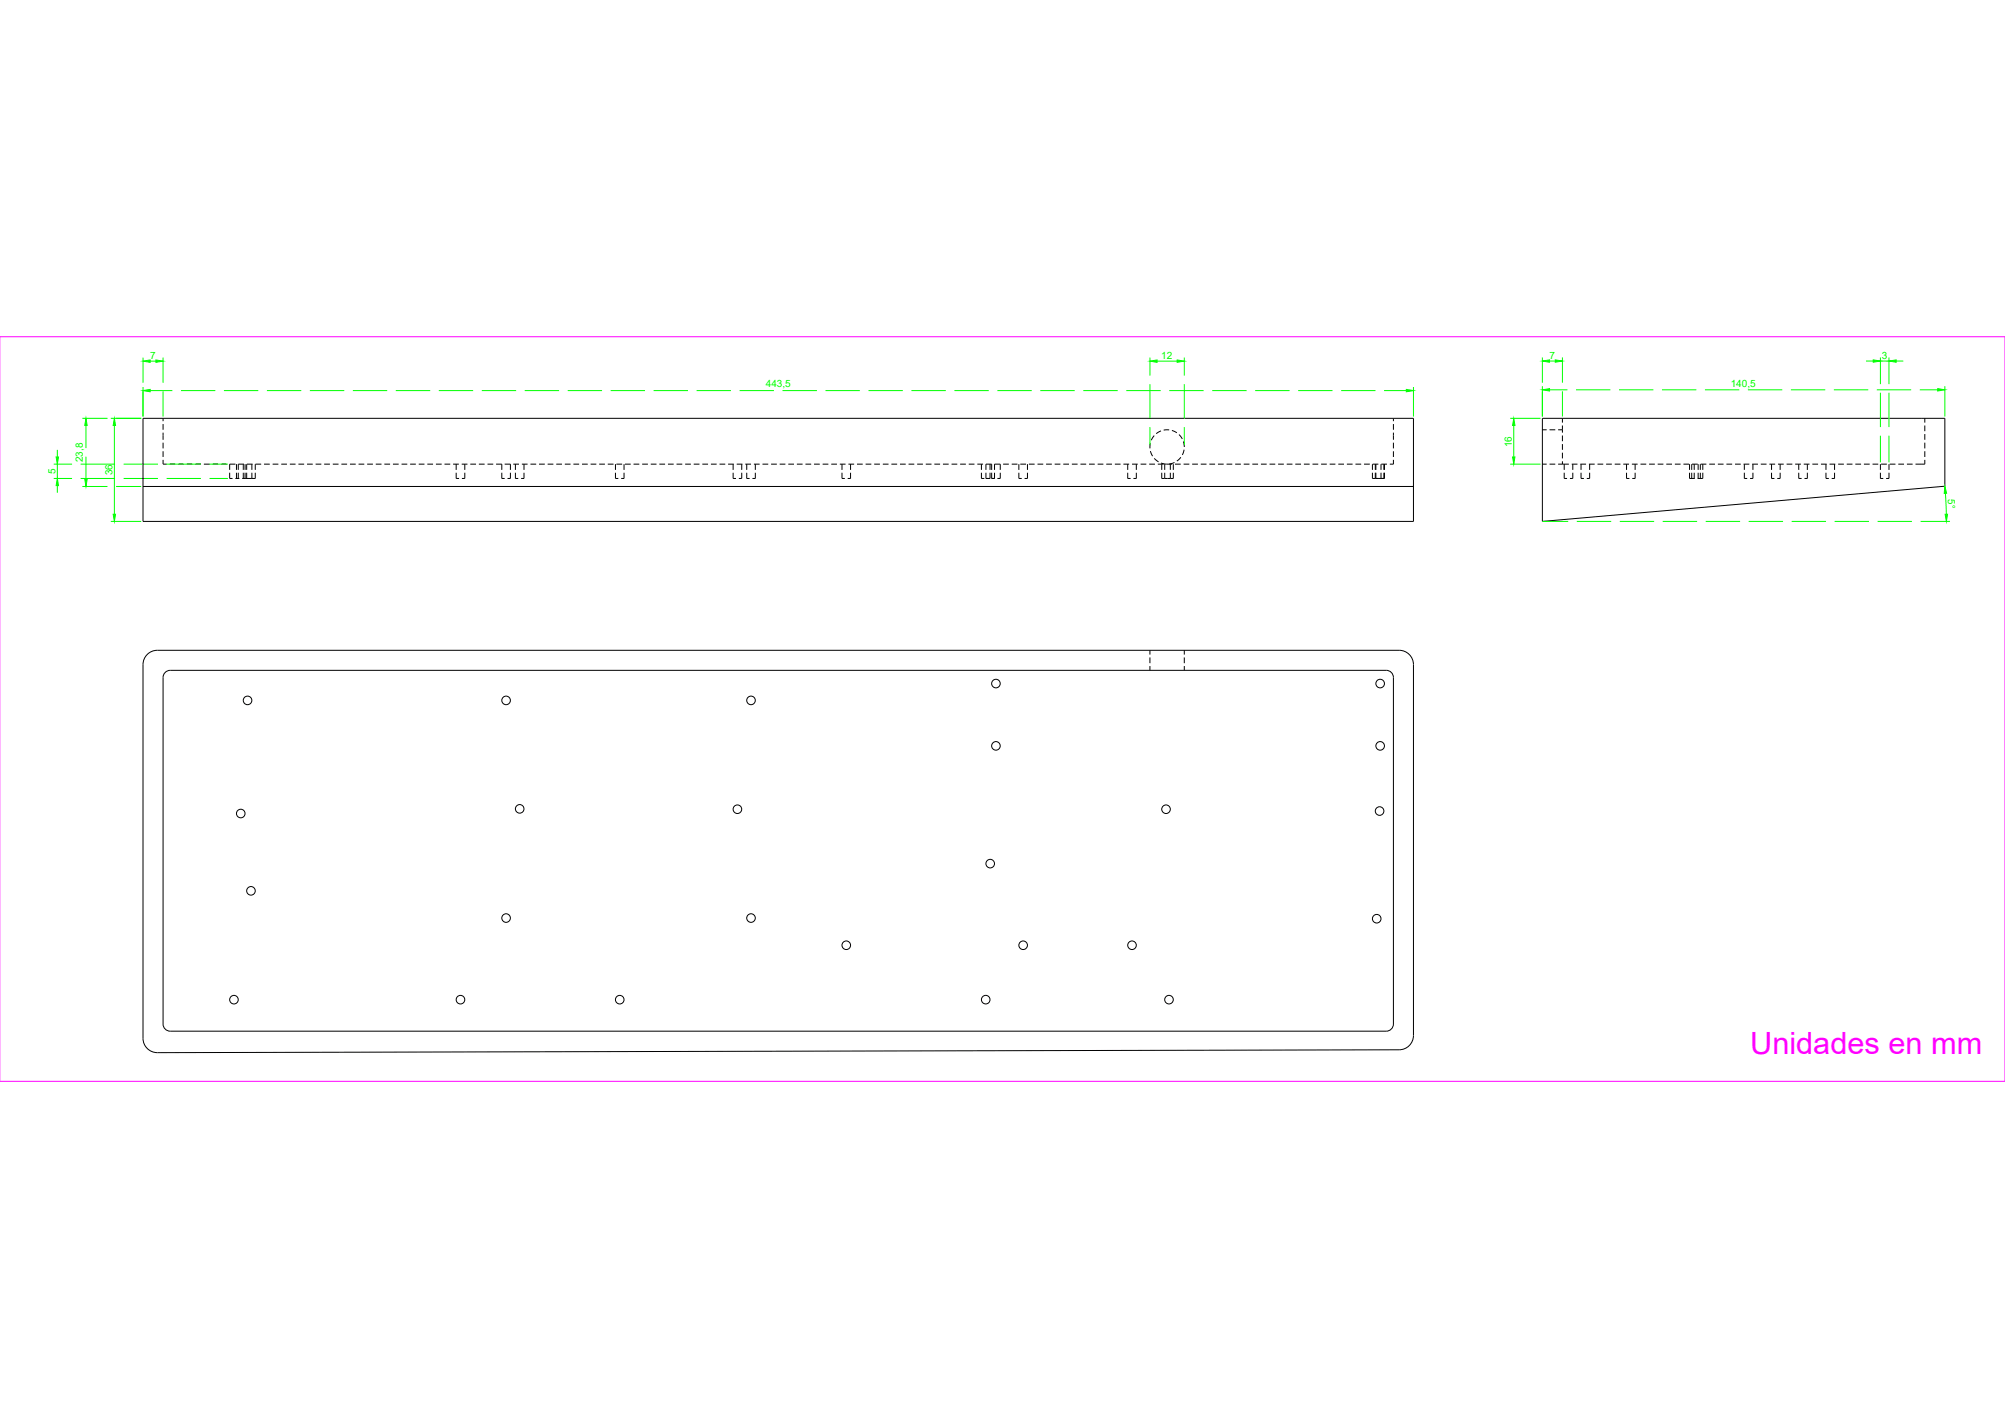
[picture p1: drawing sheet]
<svg xmlns="http://www.w3.org/2000/svg" width="1189mm" height="841mm" viewBox="0 0 1189 841" stroke-linecap="round" stroke-linejoin="round" font-family="sans-serif">
<defs><g id="words">
<text font-size="18.2" fill="#f0f" x="1038" y="625">Unidades en mm</text>
<g font-size="5.9" fill="#0f0">
<text x="89" y="213">7</text>
<text x="689" y="213">12</text>
<text x="919" y="213">7</text>
<text x="1116" y="213">3</text>
<text x="454" y="230">443,5</text>
<text x="1026" y="229">140,5</text>
<text x="896" y="265" transform="rotate(-90 896 265)">16</text>
<text x="49" y="274" transform="rotate(-90 49 274)">23,8</text>
<text x="33" y="281" transform="rotate(-90 33 281)">5</text>
<text x="67" y="282" transform="rotate(-90 67 282)">36</text>
<text x="1155" y="296" transform="rotate(88 1155 296)">5°</text>
</g>
</g></defs>
<!-- layer: Over -->
<g fill="none" stroke="#000" stroke-width=".59">
<circle cx="147" cy="415" r="2.5"/>
<circle cx="300" cy="415" r="2.5"/>
<circle cx="445" cy="415" r="2.5"/>
<circle cx="591" cy="405" r="2.5"/>
<circle cx="818" cy="405" r="2.5"/>
<circle cx="591" cy="442" r="2.5"/>
<circle cx="818" cy="442" r="2.5"/>
<circle cx="691" cy="480" r="2.5"/>
<circle cx="587" cy="512" r="2.5"/>
<circle cx="607" cy="561" r="2.5"/>
<circle cx="671" cy="561" r="2.5"/>
</g>
<!-- layer: LAYER1 -->
<circle cx="816" cy="545" r="2.5" fill="none" stroke="#000" stroke-width=".59"/>
<!-- layer: 0 -->
<g fill="none" stroke="#000" stroke-width=".59">
<path d="M85 248h753M97 248v2M97 252v3M97 257v4M684 258l-1 3M688 256l-2 1M693 255h-3M695 255l3 2M699 258l2 2M826 248v2M826 252v3M826 257v4"/>
<path d="M915 248h238v40M915 255h2M919 255h3M924 255h2M1141 248v3M1141 252v4M1141 257v4M97 273v2h2M97 263v3M97 268v3M101 275h3M106 275h3"/>
<path d="M111 275h3M116 275h3M121 275h3M126 275h3M131 275h3M140 275h-4v4M140 275v4M144 275v4M145 275h-4v4M145 275v4M146 275v4M146 275h4"/>
<path d="M149 275v4M155 275h-4v4M157 275h3M162 275h3M167 275h3M172 275h3M177 275h3M182 275h3M187 275h4M192 275h4M197 275h4M202 275h4"/>
<path d="M208 275h3M213 275h3M218 275h3M223 275h3M228 275h3M233 275h3M238 275h3M243 275h4M248 275h4M253 275h4M258 275h4M264 275h3"/>
<path d="M269 275h3M270 275v4M274 275h3M276 275v4M279 275h3M284 275h3M289 275h3M294 275h4v4M299 275h4v4M304 275h4M306 275v4M309 275h4"/>
<path d="M311 275v4M315 275h3M320 275h3M325 275h3M330 275h3M335 275h3M340 275h3M345 275h4M350 275h4M355 275h4M360 275h4M365 275v4"/>
<path d="M365 275h4M370 275v4M371 275h3M376 275h3M381 275h3M386 275h3M391 275h3M396 275h3M401 275h4M406 275h4M411 275h4M416 275h4"/>
<path d="M422 275h3M427 275h3M432 275h3M435 275v4M437 275h3M440 275v4M442 275h3M443 275v4M447 275h3M448 275v4M452 275h4M457 275h4"/>
<path d="M462 275h4M467 275h4M472 275h4M478 275h3M483 275h3M488 275h3M493 275h3M498 275h3M499 275v4M503 275h3M504 275v4M508 275h4"/>
<path d="M513 275h4M518 275h4M523 275h4M529 275h3M534 275h3M539 275h3M544 275h3M549 275h3M554 275h3M559 275h4M564 275h4M569 275h4"/>
<path d="M574 275h4M580 275h3M582 275v4M585 279v-4h3v4M587 275v4M590 279v-4h3v4M595 275h3M600 275h3M604 275v4M605 275h3M609 275v4M610 275h3"/>
<path d="M615 275h4M620 275h4M625 275h4M630 275h4M636 275h3M641 275h3M646 275h3M651 275h3M656 275h3M661 275h3M666 275h4M669 275v4"/>
<path d="M671 275h4M674 275v4M676 275h4M681 275h4M682 263v3M682 268l1 3M684 272l3 2M687 275h3M688 275h7M689 275v4M691 275v4M694 275v4"/>
<path d="M696 275v4M696 274l-3 1M697 275h3M700 271l-2 2M702 262v3M702 275h3M702 267l-1 3M707 275h3M712 275h3M717 275h3M722 275h4M727 275h4"/>
<path d="M732 275h4M737 275h4M743 275h3M748 275h3M753 275h3M758 275h3M763 275h3M768 275h3M773 275h4M778 275h4M783 275h4M788 275h4"/>
<path d="M794 275h3M799 275h3M804 275h3M809 275h3M814 275v4M814 275h3M815 275v4M816 275v4M819 275v4M819 275h3M821 275v4M826 273v2h-2"/>
<path d="M826 263v3M826 268v3M915 275h2M919 275h3M924 275h6M927 275v4M932 275h3M933 275v4M937 275h3M937 275v4M942 275h4M943 275v4"/>
<path d="M947 275h4M952 275h4M957 275h4M963 275h3M964 275v4M968 275h3M970 275v4M973 275h3M978 275h3M983 275h3M988 275h3M993 275h4"/>
<path d="M998 275h4M1002 275v4M1005 275v4M1007 275h-4v4M1007 275v4M1008 275v4M1008 275h4M1010 275v4M1013 275h4M1019 275h3M1024 275h3M1029 275h3"/>
<path d="M1034 275h3M1034 275v4M1039 275h3M1039 275v4M1044 275h3M1049 275h4M1050 275v4M1054 275h4M1056 275v4M1059 275h4M1064 275h4M1067 275v4"/>
<path d="M1070 275h3M1072 275v4M1075 275h3M1080 275h3M1083 275v4M1085 275h3M1088 275v4M1090 275h3M1095 275h3M1100 275h4M1105 275h4M1110 275h4"/>
<path d="M1115 275v4M1115 275h4M1120 275v4M1121 275h3M1126 275h3M1131 275h3M1141 273v2h-5M1141 263v3M1141 268v3M85 289h753M136 280v4h2M140 284h2"/>
<path d="M140 280v4M141 280v4M144 280v4M145 280v4M146 280v4M149 280v4M151 280v4h-7M270 280v4h2M276 280v4h-2M298 280v4h1M303 280v4h-2M306 280v4h1"/>
<path d="M311 280v4h-2M365 280v4h2M370 280v4h-2M435 280v4h1M440 280v4h-2M443 280v4h1M448 280v4h-2M499 280v4h2M504 280v4h-1M582 280v4h2M585 280v4h2v-4M588 280v4h2v-4"/>
<path d="M593 280v4h-2M604 280v4h2M609 280v4h-1M669 280v4h1M674 280v4h-2M689 280v4h7v-4M691 280v4M694 280v4M814 280v4h7v-4M815 280v4M816 280v4M819 280v4"/>
<path d="M821 280v4M927 280v4h2M933 280v4h-2M937 280v4h2M943 280v4h-2M964 280v4h2M970 280v4h-2M1002 280v4h3M1003 280v4M1005 280v4M1007 280v4M1008 280v4"/>
<path d="M1010 280v4h-3M1034 280v4h2M1039 280v4h-1M1050 280v4h2M1056 280v4h-2M1067 280v4h1M1072 280v4h-2M1083 280v4h1M1088 280v4h-2M1115 280v4h2M1120 280v4h-2M87 388l3-2h3h737a8 8 0 0 1 8 8v220a8 8 0 0 1-8 9l-737 1a8 8 0 0 1-8-8v-222v-3z"/>
<path d="M98 399l3-1h721a4 4 0 0 1 4 4v205a4 4 0 0 1-4 5h-721a4 4 0 0 1-4-5v-205z"/>
<circle cx="308" cy="480" r="2.5"/>
<circle cx="437" cy="480" r="2.5"/>
<circle cx="143" cy="483" r="2.5"/>
<circle cx="818" cy="481" r="2.5"/>
<circle cx="149" cy="528" r="2.5"/>
<circle cx="300" cy="545" r="2.5"/>
<circle cx="445" cy="545" r="2.5"/>
<circle cx="502" cy="561" r="2.5"/>
<circle cx="139" cy="593" r="2.5"/>
<circle cx="273" cy="593" r="2.5"/>
<circle cx="367" cy="593" r="2.5"/>
<circle cx="584" cy="593" r="2.5"/>
<circle cx="693" cy="593" r="2.5"/>
</g>
<!-- layer: Oculto -->
<g fill="none" stroke="#000" stroke-width=".59">
<path d="M85 248v61h753v-61M915 248v61l238-21M926 248v3M926 252v5M926 258v4M926 263v4M926 268v4M926 274v1M682 386v2M682 390v3M682 395v3M702 386v2"/>
<path d="M702 390v3M702 395v3"/>
</g>
<g fill="none" stroke="#0f0" stroke-width=".59">
<path d="M85 212v15M89 214h3M97 212v15M682 212v11M686 214h12M702 212v11M915 212v15M919 214h3M926 212v15M1106 214h5M1115 214h5M1115 212v16"/>
<path d="M1120 212v16M1124 214h5M85 230v17M89 232h13M97 232v15M107 232h21M133 232h20M158 232h21M184 232h20M209 232h21M235 232h20M260 232h21"/>
<path d="M286 232h20M311 232h21M337 232h20M362 232h20M388 232h20M413 232h20M439 232h20M464 232h20M489 232h21M515 232h20M540 232h21M566 232h20"/>
<path d="M591 232h21M617 232h20M642 232h21M668 232h20M682 228v20M693 232h21M702 228v20M719 232h20M744 232h21M770 232h20M795 232h21M821 232h13"/>
<path d="M838 230v17M915 229v18M919 231h10M926 232v15M935 231h20M960 231h20M985 231h21M1011 231h20M1036 231h21M1062 231h20M1087 231h21M1113 231h20"/>
<path d="M1115 233v20M1120 233v20M1138 231h11M1153 229v18M49 248h15M51 252v14M66 248h18M68 252v53M682 253v11M702 253v11M895 248h18M898 252v19"/>
<path d="M1115 258v16M1120 258v16M32 275h11M34 267v4M34 275v9M48 275h20M51 271v13M73 275h21M99 275h20M124 275h11M895 275h18M32 284h11"/>
<path d="M34 288v4M48 284h20M49 289h15M69 289h15M73 284h21M99 284h20M124 284h11M1154 293v12M66 309h18M915 309h15M935 309h20M960 309h21"/>
<path d="M986 309h20M1011 309h21M1037 309h20M1062 309h21M1088 309h20M1113 309h21M1139 309h17"/>
</g>
<g fill="#0f0" stroke="#0f0" stroke-width=".59">
<path d="M85 232l4-1v1z"/>
<path d="M834 231l4 1h-4z"/>
<path d="M85 214l4-1v2z"/>
<path d="M92 213l5 1-5 1z"/>
<path d="M50 284h2l-1 5z"/>
<path d="M51 248l1 4h-2z"/>
<path d="M698 213l4 1-4 1z"/>
<path d="M682 214l4-1v2z"/>
<path d="M34 284l1 4h-2z"/>
<path d="M33 271h2l-1 4z"/>
<path d="M915 231l4-1v2z"/>
<path d="M1149 230l4 1-4 1z"/>
<path d="M897 271h1v4z"/>
<path d="M898 248v4h-1z"/>
<path d="M915 214l4-1v2z"/>
<path d="M922 213l4 1-4 1z"/>
<path d="M1111 213l4 1-4 1z"/>
<path d="M1120 214l4-1v2z"/>
<path d="M68 248l1 4h-2z"/>
<path d="M67 305h2l-1 4z"/>
<path d="M1153 305h2l-1 4z"/>
<path d="M1153 288l1 5h-1z"/>
</g>
<path d="M0 200h1189v441h-1189" fill="none" stroke="#f0f" stroke-width=".59"/>
<use href="#words"/>
</svg>
